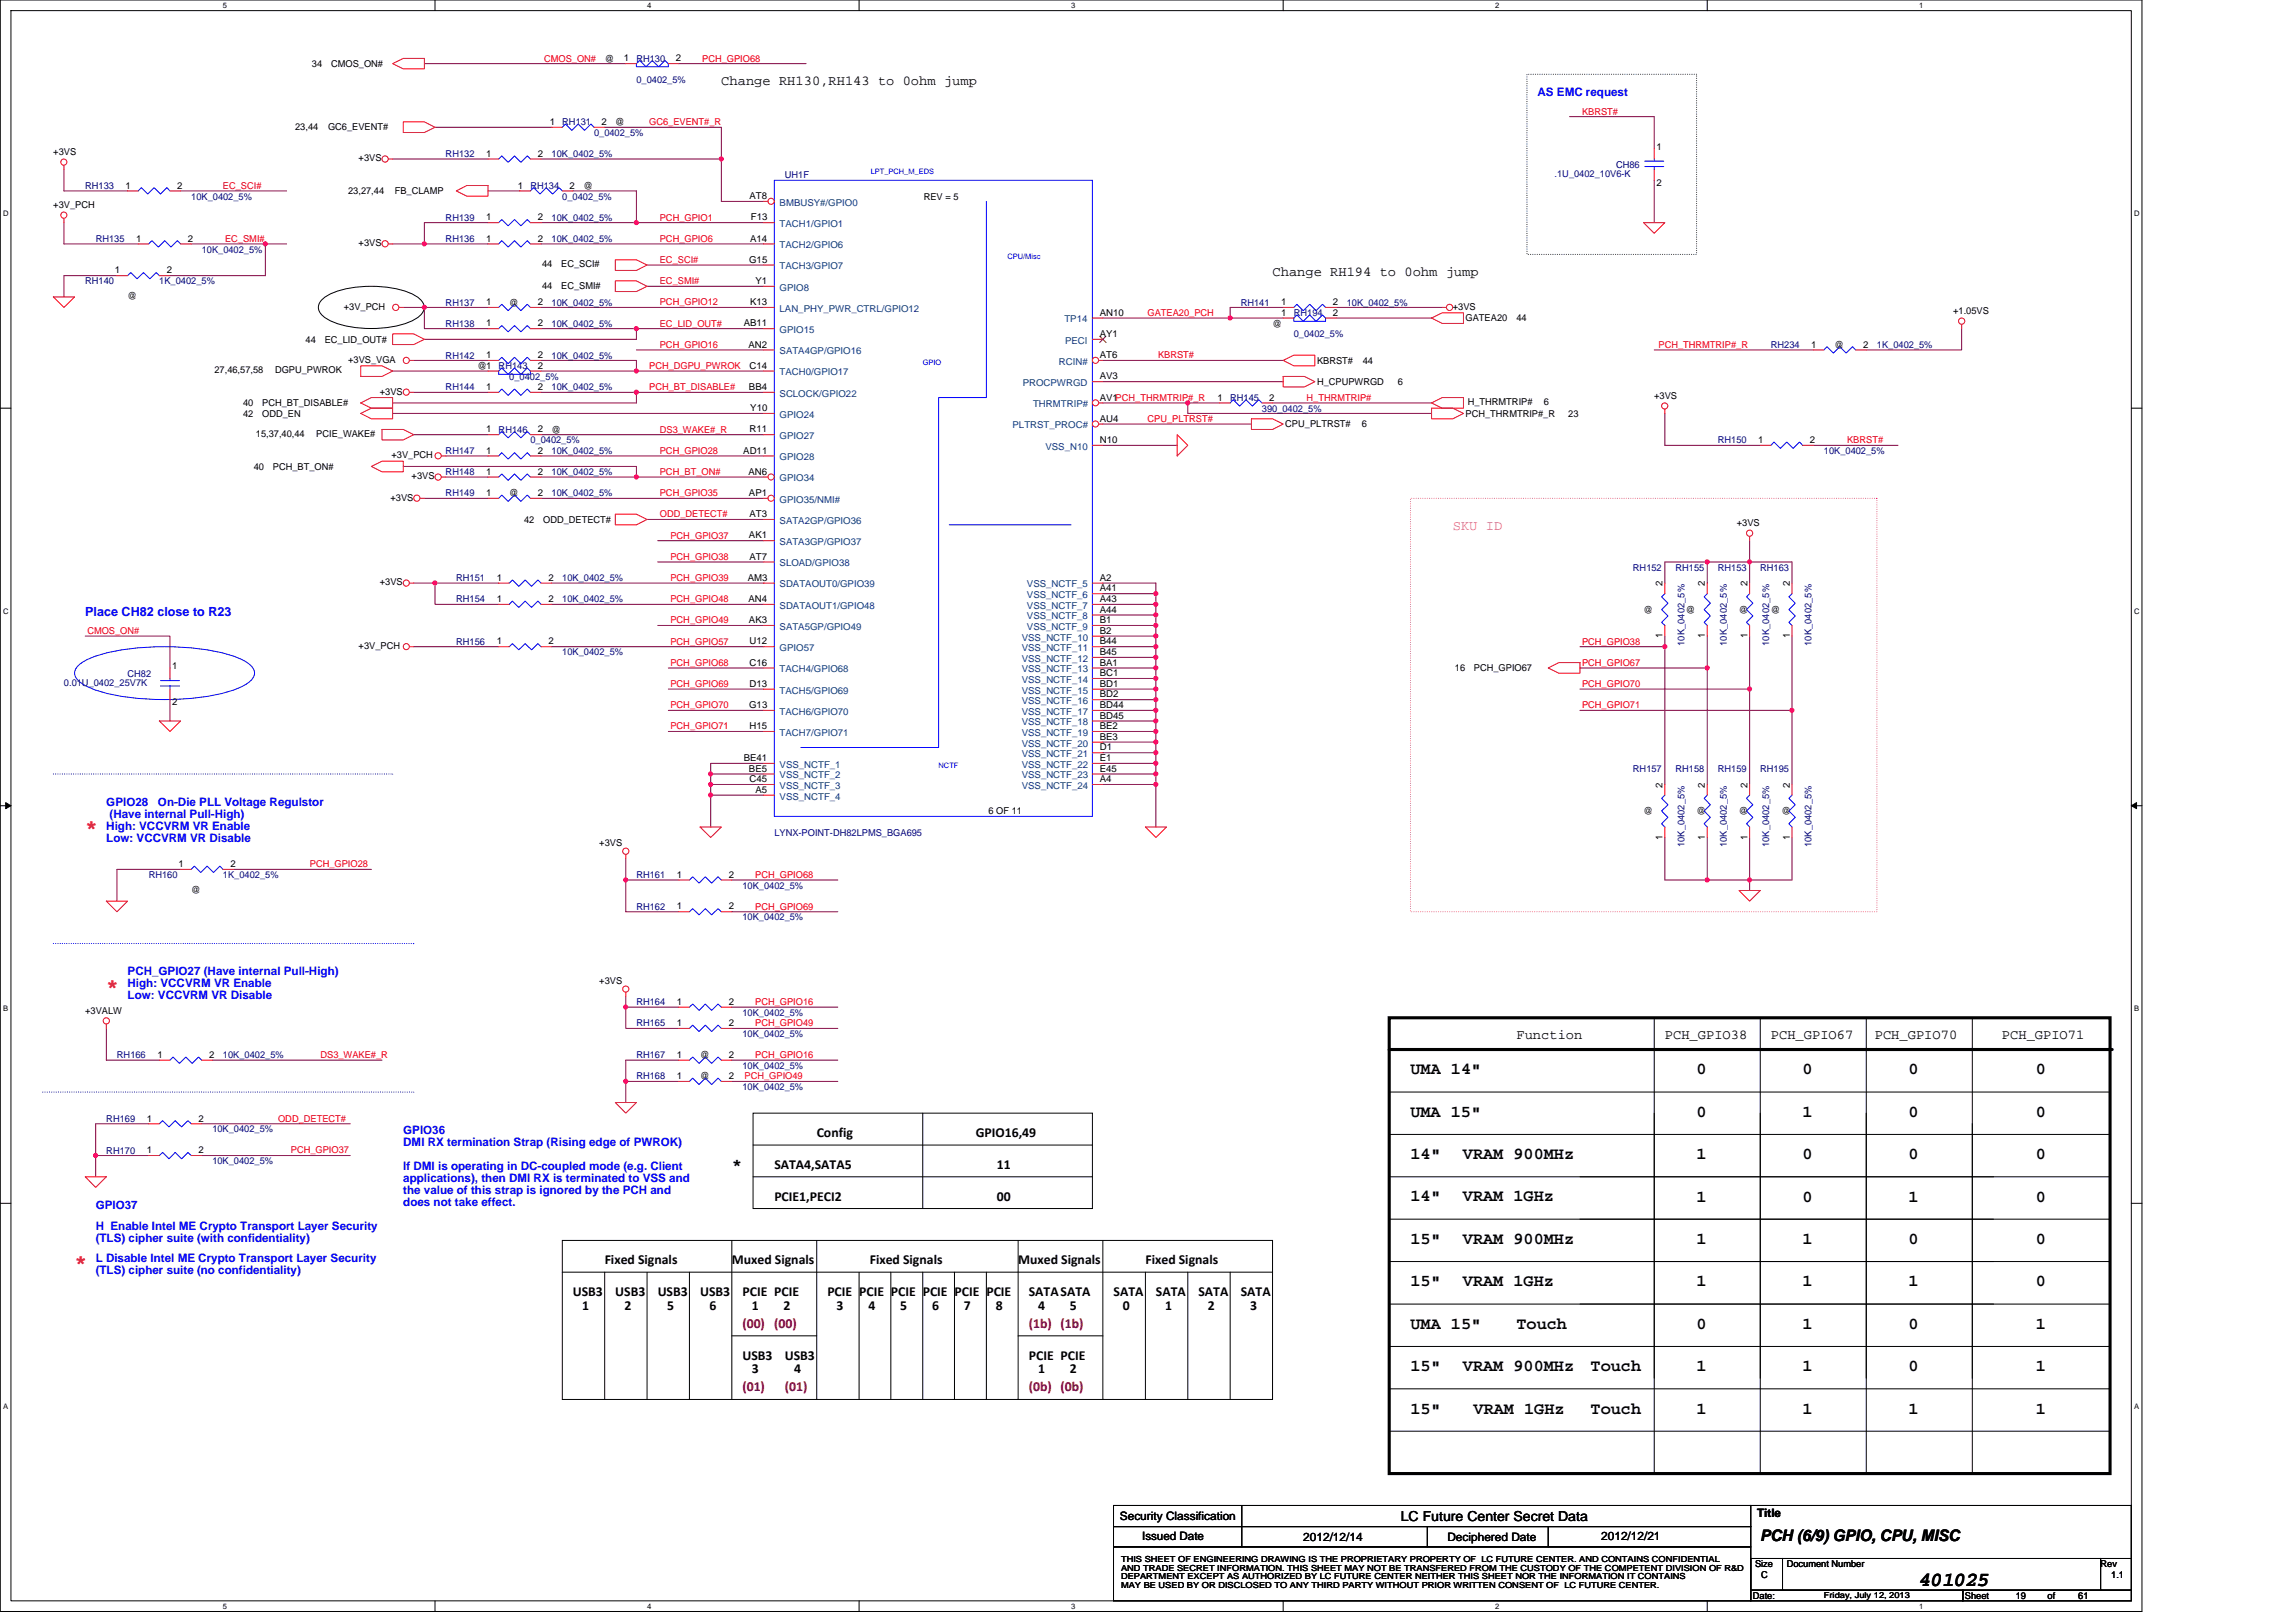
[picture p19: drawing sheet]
<svg xmlns="http://www.w3.org/2000/svg" width="297mm" height="210mm" viewBox="0 0 297 210" stroke-linecap="round" stroke-linejoin="round" font-family="sans-serif">
<defs><g id="words">
<g font-size="2.7" fill="#f00">
<text x="11" y="107.9">*</text>
<text x="13.8" y="128.5">*</text>
<text x="9.6" y="164.1">*</text>
</g>
<text font-size="2.6" x="248.3" y="205.2">401025</text>
<g font-size="2.2">
<text x="182.5" y="139">UMA 14&quot;</text>
<text x="219.5" y="139">0</text>
<text x="233.2" y="139">0</text>
<text x="246.9" y="139">0</text>
<text x="263.4" y="139">0</text>
<text x="182.5" y="144.5">UMA 15&quot;</text>
<text x="182.5" y="150">14&quot;</text>
<text x="189.3" y="150">VRAM 900MHz</text>
<text x="219.5" y="150">1</text>
<text x="219.5" y="144.5">0</text>
<text x="233.2" y="144.5">1</text>
<text x="233.2" y="150">0</text>
<text x="246.9" y="150">0</text>
<text x="246.9" y="144.5">0</text>
<text x="263.4" y="144.5">0</text>
<text x="263.4" y="150">0</text>
<text x="94.7" y="151.3">*</text>
<text x="182.5" y="155.4">14&quot;</text>
<text x="189.3" y="155.4">VRAM 1GHz</text>
<text x="219.5" y="155.4">1</text>
<text x="233.2" y="155.4">0</text>
<text x="246.9" y="155.4">1</text>
<text x="263.4" y="155.4">0</text>
<text x="182.5" y="160.9">15&quot;</text>
<text x="189.3" y="160.9">VRAM 900MHz</text>
<text x="219.5" y="160.9">1</text>
<text x="233.2" y="160.9">1</text>
<text x="246.9" y="160.9">0</text>
<text x="263.4" y="160.9">0</text>
<text x="182.5" y="166.4">15&quot;</text>
<text x="189.3" y="166.4">VRAM 1GHz</text>
<text x="219.5" y="166.4">1</text>
<text x="233.2" y="166.4">1</text>
<text x="246.9" y="166.4">1</text>
<text x="263.4" y="166.4">0</text>
<text x="182.5" y="171.9">UMA 15&quot;</text>
<text x="196.2" y="171.9">Touch</text>
<text x="219.5" y="171.9">0</text>
<text x="233.2" y="171.9">1</text>
<text x="246.9" y="171.9">0</text>
<text x="263.4" y="171.9">1</text>
<text x="182.5" y="177.4">15&quot;</text>
<text x="189.3" y="177.4">VRAM 900MHz</text>
<text x="205.8" y="177.4">Touch</text>
<text x="219.5" y="177.4">1</text>
<text x="233.2" y="177.4">1</text>
<text x="246.9" y="177.4">0</text>
<text x="263.4" y="177.4">1</text>
<text x="182.5" y="182.9">15&quot;</text>
<text x="190.6" y="182.9">VRAM 1GHz</text>
<text x="205.8" y="182.9">Touch</text>
<text x="219.5" y="182.9">1</text>
<text x="233.2" y="182.9">1</text>
<text x="246.9" y="182.9">1</text>
<text x="263.4" y="182.9">1</text>
</g>
<text font-size="2.1" x="227.7" y="199.4">PCH (6/9) GPIO, CPU, MISC</text>
<g font-size="1.8">
<text x="93.3" y="11">Change RH130,RH143 to 0ohm jump</text>
<text x="164.6" y="35.7">Change RH194 to 0ohm jump</text>
<text x="196.2" y="134.5">Function</text>
<text x="215.4" y="134.5">PCH_GPIO38</text>
<text x="229.1" y="134.5">PCH_GPIO67</text>
<text x="242.5" y="134.5">PCH_GPIO70</text>
<text x="259" y="134.5">PCH_GPIO71</text>
<text x="105.7" y="147.1">Config</text>
<text x="126.2" y="147.1">GPIO16,49</text>
<text x="100.2" y="155.3">PCIE1,PECI2</text>
<text x="100.2" y="151.2">SATA4,SATA5</text>
<text x="129" y="151.2">11</text>
<text x="129" y="155.3">00</text>
<text x="74.1" y="167.7">USB3</text>
<text x="78.2" y="163.6">Fixed Signals</text>
<text x="79.6" y="167.7">USB3</text>
<text x="85.1" y="167.7">USB3</text>
<text x="90.6" y="167.7">USB3</text>
<text x="94.7" y="163.6">Muxed Signals</text>
<text x="96" y="167.7">PCIE PCIE</text>
<text x="107" y="167.7">PCIE</text>
<text x="111.1" y="167.7">PCIE</text>
<text x="112.5" y="163.6">Fixed Signals</text>
<text x="115.3" y="167.7">PCIE</text>
<text x="119.4" y="167.7">PCIE</text>
<text x="123.5" y="167.7">PCIE</text>
<text x="127.6" y="167.7">PCIE</text>
<text x="131.7" y="163.6">Muxed Signals</text>
<text x="133.1" y="167.7">SATASATA</text>
<text x="144.1" y="167.7">SATA</text>
<text x="148.2" y="163.6">Fixed Signals</text>
<text x="149.5" y="167.7">SATA</text>
<text x="155" y="167.7">SATA</text>
<text x="160.5" y="167.7">SATA</text>
<text x="75.3" y="169.4">1</text>
<text x="80.8" y="169.4">2</text>
<text x="86.3" y="169.4">5</text>
<text x="91.8" y="169.4">6</text>
<text x="97.3" y="169.4">1</text>
<text x="101.4" y="169.4">2</text>
<text x="108.2" y="169.4">3</text>
<text x="112.3" y="169.4">4</text>
<text x="116.5" y="169.4">5</text>
<text x="120.6" y="169.4">6</text>
<text x="124.7" y="169.4">7</text>
<text x="128.8" y="169.4">8</text>
<text x="134.3" y="169.4">4</text>
<text x="138.4" y="169.4">5</text>
<text x="145.3" y="169.4">0</text>
<text x="150.7" y="169.4">1</text>
<text x="156.3" y="169.4">2</text>
<text x="161.7" y="169.4">3</text>
<text x="96" y="175.9">USB3</text>
<text x="97.3" y="177.7">3</text>
<text x="101.5" y="175.9">USB3</text>
<text x="102.7" y="177.7">4</text>
<text x="133.1" y="175.9">PCIE PCIE</text>
<text x="134.3" y="177.7">1</text>
<text x="138.4" y="177.7">2</text>
<text x="181.2" y="196.8">LC Future Center Secret Data</text>
</g>
<text font-size="1.8" fill="#f0f" x="188" y="68.6">SKU ID</text>
<g font-size="1.8" fill="#800000">
<text x="96.1" y="171.8">(00) (00)</text>
<text x="133.1" y="171.8">(1b) (1b)</text>
<text x="96" y="180">(01)</text>
<text x="101.5" y="180">(01)</text>
<text x="133.1" y="180">(0b) (0b)</text>
</g>
<text font-size="1.6" fill="#00f" x="11" y="79.7">Place CH82 close to R23</text>
<g font-size="1.5" fill="#00f">
<text x="198.9" y="12.4">AS EMC request</text>
<text x="13.8" y="104.2">GPIO28</text>
<text x="13.8" y="107.3">High: VCCVRM VR Enable</text>
<text x="14.2" y="105.8">(Have internal Pull-High)</text>
<text x="20.4" y="104.2">On-Die PLL Voltage Regulstor</text>
<text x="13.8" y="108.9">Low: VCCVRM VR Disable</text>
<text x="16.5" y="126.2">PCH_GPIO27 (Have internal Pull-High)</text>
<text x="16.5" y="127.7">High: VCCVRM VR Enable</text>
<text x="16.5" y="129.3">Low: VCCVRM VR Disable</text>
<text x="52.2" y="146.8">GPIO36</text>
<text x="52.2" y="148.3">DMI RX termination Strap (Rising edge of PWROK)</text>
<text x="52.2" y="151.4">If DMI is operating in DC-coupled mode (e.g. Client</text>
<text x="52.2" y="152.9">applications), then DMI RX is terminated to VSS and</text>
<text x="52.2" y="154.5">the value of this strap is ignored by the PCH and</text>
<text x="12.4" y="159.1">H Enable Intel ME Crypto Transport Layer Security</text>
<text x="12.4" y="160.7">(TLS) cipher suite (with confidentiality)</text>
<text x="12.4" y="156.4">GPIO37</text>
<text x="52.2" y="156">does not take effect.</text>
<text x="12.4" y="163.2">L Disable Intel ME Crypto Transport Layer Security</text>
<text x="12.4" y="164.8">(TLS) cipher suite (no confidentiality)</text>
</g>
<g font-size="1.5">
<text x="144.9" y="196.7">Security Classification</text>
<text x="227.3" y="196.3">Title</text>
<text x="147.8" y="199.3">Issued Date</text>
<text x="168.6" y="199.4">2012/12/14</text>
<text x="187.3" y="199.4">Deciphered Date</text>
<text x="207.2" y="199.3">2012/12/21</text>
</g>
<g font-size="1.2">
<text x="40.4" y="8.7">34</text>
<text x="42.8" y="8.7">CMOS_ON#</text>
<text x="78.2" y="8">@</text>
<text x="80.7" y="7.9">1</text>
<text x="87.4" y="7.9">2</text>
<text x="38.2" y="16.8">23,44</text>
<text x="42.4" y="16.8">GC6_EVENT#</text>
<text x="71.1" y="16.2">1</text>
<text x="77.8" y="16.2">2</text>
<text x="79.6" y="16.2">@</text>
<text x="6.9" y="20">+3VS</text>
<text x="46.4" y="20.9">+3VS</text>
<text x="62.9" y="20.3">1</text>
<text x="69.6" y="20.3">2</text>
<text x="214.3" y="19.3">1</text>
<text x="6.9" y="26.9">+3V_PCH</text>
<text x="16.3" y="24.4">1</text>
<text x="22.9" y="24.4">2</text>
<text x="45" y="25.1">23,27,44</text>
<text x="51.1" y="25.1">FB_CLAMP</text>
<text x="62.9" y="28.5">1</text>
<text x="67" y="24.4">1</text>
<text x="69.6" y="28.5">2</text>
<text x="73.7" y="24.4">2</text>
<text x="75.5" y="24.4">@</text>
<text x="97" y="25.8">AT8</text>
<text x="97.1" y="28.5">F13</text>
<text x="119.5" y="25.8">REV = 5</text>
<text x="214.3" y="24">2</text>
<text x="14.9" y="35.4">1</text>
<text x="17.6" y="31.3">1</text>
<text x="21.6" y="35.4">2</text>
<text x="24.3" y="31.3">2</text>
<text x="46.4" y="31.9">+3VS</text>
<text x="62.9" y="31.3">1</text>
<text x="69.6" y="31.3">2</text>
<text x="70.1" y="34.6">44</text>
<text x="72.6" y="34.6">EC_SCI#</text>
<text x="96.9" y="34">G15</text>
<text x="97" y="31.3">A14</text>
<text x="16.5" y="38.7">@</text>
<text x="44.5" y="40.1">+3V_PCH</text>
<text x="62.9" y="39.5">1</text>
<text x="65.9" y="39.5">@</text>
<text x="69.6" y="39.5">2</text>
<text x="70.1" y="37.3">44</text>
<text x="72.6" y="37.3">EC_SMI#</text>
<text x="97" y="39.5">K13</text>
<text x="97.7" y="36.7">Y1</text>
<text x="142.3" y="40.9">AN10</text>
<text x="165.8" y="39.5">1</text>
<text x="165.8" y="40.9">1</text>
<text x="172.4" y="39.5">2</text>
<text x="172.4" y="40.9">2</text>
<text x="188" y="40.1">+3VS</text>
<text x="189.6" y="41.6">GATEA20</text>
<text x="196.2" y="41.6">44</text>
<text x="252.7" y="40.6">+1.05VS</text>
<text x="39.5" y="44.3">44</text>
<text x="42" y="44.3">EC_LID_OUT#</text>
<text x="45" y="46.9">+3VS_VGA</text>
<text x="61.8" y="47.8">@1</text>
<text x="62.9" y="42.2">1</text>
<text x="62.9" y="46.3">1</text>
<text x="69.6" y="47.7">2</text>
<text x="69.6" y="42.2">2</text>
<text x="69.6" y="46.3">2</text>
<text x="96.2" y="42.2">AB11</text>
<text x="96.8" y="45">AN2</text>
<text x="97" y="47.7">C14</text>
<text x="142.3" y="46.3">AT6</text>
<text x="142.3" y="43.6">AY1</text>
<text x="164.6" y="42.3">@</text>
<text x="170.4" y="47.1">KBRST#</text>
<text x="176.3" y="47.1">44</text>
<text x="234.3" y="45">1</text>
<text x="237.3" y="45">@</text>
<text x="241" y="45">2</text>
<text x="27.7" y="48.3">27,46,57,58</text>
<text x="31.5" y="52.6">40</text>
<text x="31.5" y="53.9">42</text>
<text x="33.9" y="52.6">PCH_BT_DISABLE#</text>
<text x="33.9" y="53.9">ODD_EN</text>
<text x="35.6" y="48.3">DGPU_PWROK</text>
<text x="49.1" y="51.1">+3VS</text>
<text x="62.9" y="50.5">1</text>
<text x="69.6" y="50.5">2</text>
<text x="96.9" y="50.5">BB4</text>
<text x="97.1" y="53.2">Y10</text>
<text x="142.3" y="49.1">AV3</text>
<text x="142.3" y="51.8">AV1PCH_THRMTRIP#_R</text>
<text x="157.5" y="51.8">1</text>
<text x="164.2" y="51.8">2</text>
<text x="170.4" y="49.8">H_CPUPWRGD</text>
<text x="180.8" y="49.8">6</text>
<text x="189.6" y="53.9">PCH_THRMTRIP#_R</text>
<text x="189.9" y="52.4">H_THRMTRIP#</text>
<text x="199.7" y="52.4">6</text>
<text x="202.9" y="53.9">23</text>
<text x="214" y="51.6">+3VS</text>
<text x="33.1" y="56.5">15,37,40,44</text>
<text x="40.9" y="56.5">PCIE_WAKE#</text>
<text x="50.6" y="59.3">+3V_PCH</text>
<text x="62.9" y="58.7">1</text>
<text x="62.9" y="55.9">1</text>
<text x="69.6" y="58.7">2</text>
<text x="69.6" y="55.9">2</text>
<text x="71.4" y="56">@</text>
<text x="96.2" y="58.7">AD11</text>
<text x="97" y="55.9">R11</text>
<text x="142.3" y="57.3">N10</text>
<text x="142.3" y="54.6">AU4</text>
<text x="166.3" y="55.3">CPU_PLTRST#</text>
<text x="176.2" y="55.3">6</text>
<text x="227.5" y="57.3">1</text>
<text x="234.2" y="57.3">2</text>
<text x="32.8" y="60.8">40</text>
<text x="35.3" y="60.8">PCH_BT_ON#</text>
<text x="50.5" y="64.8">+3VS</text>
<text x="53.3" y="62">+3VS</text>
<text x="62.9" y="64.2">1</text>
<text x="62.9" y="61.4">1</text>
<text x="65.9" y="64.2">@</text>
<text x="69.6" y="64.2">2</text>
<text x="69.6" y="61.4">2</text>
<text x="96.8" y="61.4">AN6</text>
<text x="96.9" y="64.2">AP1</text>
<text x="67.8" y="67.6">42</text>
<text x="70.3" y="67.6">ODD_DETECT#</text>
<text x="96.9" y="69.7">AK1</text>
<text x="97" y="66.9">AT3</text>
<text x="224.7" y="68.1">+3VS</text>
<text x="49.1" y="75.7">+3VS</text>
<text x="64.3" y="77.9">1</text>
<text x="64.3" y="75.1">1</text>
<text x="70.9" y="77.9">2</text>
<text x="70.9" y="75.1">2</text>
<text x="96.7" y="75.1">AM3</text>
<text x="96.8" y="77.9">AN4</text>
<text x="97" y="72.4">AT7</text>
<text x="142.3" y="75.1">A2</text>
<text x="142.3" y="76.5">A41</text>
<text x="142.3" y="77.9">A43</text>
<text x="215.1" y="75.9" transform="rotate(-90 215.1 75.9)">2</text>
<text x="220.6" y="75.9" transform="rotate(-90 220.6 75.9)">2</text>
<text x="226.1" y="75.9" transform="rotate(-90 226.1 75.9)">2</text>
<text x="231.5" y="75.9" transform="rotate(-90 231.5 75.9)">2</text>
<text x="46.4" y="84">+3V_PCH</text>
<text x="64.3" y="83.4">1</text>
<text x="70.9" y="83.4">2</text>
<text x="96.9" y="80.6">AK3</text>
<text x="97" y="83.4">U12</text>
<text x="142.3" y="82">B2</text>
<text x="142.3" y="83.4">B44</text>
<text x="142.3" y="80.6">B1</text>
<text x="142.3" y="79.3">A44</text>
<text x="212.6" y="79.3">@</text>
<text x="215.1" y="82.6" transform="rotate(-90 215.1 82.6)">1</text>
<text x="218.1" y="79.3">@</text>
<text x="220.6" y="82.6" transform="rotate(-90 220.6 82.6)">1</text>
<text x="225" y="79.3">@</text>
<text x="226.1" y="82.6" transform="rotate(-90 226.1 82.6)">1</text>
<text x="229.1" y="79.3">@</text>
<text x="231.5" y="82.6" transform="rotate(-90 231.5 82.6)">1</text>
<text x="22.3" y="86.6">1</text>
<text x="97" y="86.1">C16</text>
<text x="97" y="88.9">D13</text>
<text x="142.3" y="86.1">BA1</text>
<text x="142.3" y="87.5">BC1</text>
<text x="142.3" y="88.9">BD1</text>
<text x="142.3" y="84.8">B45</text>
<text x="188.2" y="86.8">16</text>
<text x="190.7" y="86.8">PCH_GPIO67</text>
<text x="22.3" y="91.2">2</text>
<text x="96.9" y="91.6">G13</text>
<text x="97" y="94.3">H15</text>
<text x="142.3" y="93">BD45</text>
<text x="142.3" y="90.2">BD2</text>
<text x="142.3" y="91.6">BD44</text>
<text x="142.3" y="95.7">BE3</text>
<text x="142.3" y="94.3">BE2</text>
<text x="96.2" y="98.5">BE41</text>
<text x="96.9" y="99.8">BE5</text>
<text x="97" y="101.2">C45</text>
<text x="142.3" y="101.2">A4</text>
<text x="142.3" y="99.8">E45</text>
<text x="142.3" y="98.5">E1</text>
<text x="142.3" y="97.1">D1</text>
<text x="215.1" y="101.9" transform="rotate(-90 215.1 101.9)">2</text>
<text x="220.6" y="101.9" transform="rotate(-90 220.6 101.9)">2</text>
<text x="226.1" y="101.9" transform="rotate(-90 226.1 101.9)">2</text>
<text x="231.5" y="101.9" transform="rotate(-90 231.5 101.9)">2</text>
<text x="97.7" y="102.6">A5</text>
<text x="127.9" y="105.4">6 OF 11</text>
<text x="212.6" y="105.4">@</text>
<text x="219.5" y="105.4">@</text>
<text x="225" y="105.4">@</text>
<text x="230.5" y="105.4">@</text>
<text x="23.1" y="112.2">1</text>
<text x="29.8" y="112.2">2</text>
<text x="77.5" y="109.5">+3VS</text>
<text x="87.6" y="113.6">1</text>
<text x="94.3" y="113.6">2</text>
<text x="215.1" y="108.6" transform="rotate(-90 215.1 108.6)">1</text>
<text x="220.6" y="108.6" transform="rotate(-90 220.6 108.6)">1</text>
<text x="226.1" y="108.6" transform="rotate(-90 226.1 108.6)">1</text>
<text x="231.5" y="108.6" transform="rotate(-90 231.5 108.6)">1</text>
<text x="24.7" y="115.5">@</text>
<text x="87.6" y="117.7">1</text>
<text x="94.3" y="117.7">2</text>
<text x="11" y="131.1">+3VALW</text>
<text x="77.5" y="127.3">+3VS</text>
<text x="87.6" y="130">1</text>
<text x="94.3" y="130">2</text>
<text x="20.4" y="136.9">1</text>
<text x="27" y="136.9">2</text>
<text x="87.6" y="136.9">1</text>
<text x="87.6" y="132.8">1</text>
<text x="90.6" y="136.9">@</text>
<text x="94.3" y="136.9">2</text>
<text x="94.3" y="132.8">2</text>
<text x="87.6" y="139.6">1</text>
<text x="90.6" y="139.7">@</text>
<text x="94.3" y="139.6">2</text>
<text x="19" y="145.1">1</text>
<text x="19" y="149.2">1</text>
<text x="25.7" y="145.1">2</text>
<text x="25.7" y="149.2">2</text>
<text x="227.1" y="202.8">Size</text>
<text x="231.2" y="202.8">Document Number</text>
<text x="271.8" y="202.8">Rev</text>
<text x="226.8" y="206.9">Date:</text>
<text x="227.9" y="204.1">C</text>
<text x="254.2" y="206.9">Sheet</text>
<text x="260.8" y="206.9">19</text>
<text x="264.9" y="206.9">of</text>
<text x="268.9" y="206.9">61</text>
<text x="273.1" y="204.1">1.1</text>
</g>
<g font-size="1.2" fill="#f00">
<text x="70.4" y="8">CMOS_ON#</text>
<text x="90.8" y="8">PCH_GPIO68</text>
<text x="84" y="16.2">GC6_EVENT#_R</text>
<text x="204.7" y="14.8">KBRST#</text>
<text x="28.8" y="24.4">EC_SCI#</text>
<text x="85.4" y="28.5">PCH_GPIO1</text>
<text x="29.1" y="31.3">EC_SMI#</text>
<text x="85.4" y="31.3">PCH_GPIO6</text>
<text x="85.4" y="34">EC_SCI#</text>
<text x="85.4" y="36.8">EC_SMI#</text>
<text x="85.4" y="39.5">PCH_GPIO12</text>
<text x="148.5" y="40.9">GATEA20_PCH</text>
<text x="84" y="47.7">PCH_DGPU_PWROK</text>
<text x="85.4" y="42.2">EC_LID_OUT#</text>
<text x="85.4" y="45">PCH_GPIO16</text>
<text x="149.8" y="46.4">KBRST#</text>
<text x="214.6" y="45">PCH_THRMTRIP#_R</text>
<text x="84" y="50.5">PCH_BT_DISABLE#</text>
<text x="169" y="51.9">H_THRMTRIP#</text>
<text x="85.4" y="56">DS3_WAKE#_R</text>
<text x="85.4" y="58.7">PCH_GPIO28</text>
<text x="148.5" y="54.6">CPU_PLTRST#</text>
<text x="239" y="57.3">KBRST#</text>
<text x="85.4" y="64.2">PCH_GPIO35</text>
<text x="85.4" y="61.4">PCH_BT_ON#</text>
<text x="85.4" y="66.9">ODD_DETECT#</text>
<text x="86.7" y="69.7">PCH_GPIO37</text>
<text x="86.7" y="72.4">PCH_GPIO38</text>
<text x="86.7" y="77.9">PCH_GPIO48</text>
<text x="86.7" y="75.2">PCH_GPIO39</text>
<text x="11.3" y="82">CMOS_ON#</text>
<text x="86.7" y="80.6">PCH_GPIO49</text>
<text x="86.7" y="83.4">PCH_GPIO57</text>
<text x="204.7" y="83.4">PCH_GPIO38</text>
<text x="86.7" y="86.1">PCH_GPIO68</text>
<text x="86.7" y="88.9">PCH_GPIO69</text>
<text x="204.7" y="88.9">PCH_GPIO70</text>
<text x="204.7" y="86.1">PCH_GPIO67</text>
<text x="86.7" y="91.6">PCH_GPIO70</text>
<text x="86.7" y="94.4">PCH_GPIO71</text>
<text x="204.7" y="91.6">PCH_GPIO71</text>
<text x="40.1" y="112.2">PCH_GPIO28</text>
<text x="97.7" y="113.6">PCH_GPIO68</text>
<text x="97.7" y="117.7">PCH_GPIO69</text>
<text x="97.7" y="130">PCH_GPIO16</text>
<text x="41.5" y="136.9">DS3_WAKE#_R</text>
<text x="97.7" y="136.9">PCH_GPIO16</text>
<text x="97.7" y="132.8">PCH_GPIO49</text>
<text x="96.3" y="139.6">PCH_GPIO49</text>
<text x="36" y="145.1">ODD_DETECT#</text>
<text x="37.6" y="149.2">PCH_GPIO37</text>
</g>
<g font-size="1.2" fill="#000080">
<text x="82.3" y="8">RH130</text>
<text x="82.3" y="10.7">0_0402_5%</text>
<text x="72.7" y="16.2">RH131</text>
<text x="76.9" y="17.6">0_0402_5%</text>
<text x="57.7" y="20.3">RH132</text>
<text x="71.4" y="20.3">10K_0402_5%</text>
<text x="101.5" y="23.1">UH1F</text>
<text x="201.1" y="22.9">.1U_0402_10V6-K</text>
<text x="209.1" y="21.7">CH86</text>
<text x="11" y="24.4">RH133</text>
<text x="24.7" y="25.8">10K_0402_5%</text>
<text x="57.7" y="28.6">RH139</text>
<text x="68.6" y="24.4">RH134</text>
<text x="71.4" y="28.6">10K_0402_5%</text>
<text x="72.7" y="25.8">0_0402_5%</text>
<text x="12.4" y="31.3">RH135</text>
<text x="26.1" y="32.7">10K_0402_5%</text>
<text x="57.7" y="31.3">RH136</text>
<text x="71.4" y="31.3">10K_0402_5%</text>
<text x="11" y="36.8">RH140</text>
<text x="20.6" y="36.8">1K_0402_5%</text>
<text x="57.7" y="39.5">RH137</text>
<text x="71.4" y="39.5">10K_0402_5%</text>
<text x="160.5" y="39.5">RH141</text>
<text x="167.4" y="40.9">RH194</text>
<text x="174.2" y="39.5">10K_0402_5%</text>
<text x="57.7" y="42.3">RH138</text>
<text x="57.7" y="46.4">RH142</text>
<text x="64.5" y="47.8">RH143</text>
<text x="71.4" y="42.3">10K_0402_5%</text>
<text x="71.4" y="46.4">10K_0402_5%</text>
<text x="167.4" y="43.6">0_0402_5%</text>
<text x="229.1" y="45">RH234</text>
<text x="242.8" y="45">1K_0402_5%</text>
<text x="57.7" y="50.5">RH144</text>
<text x="65.9" y="49.1">0_0402_5%</text>
<text x="71.4" y="50.5">10K_0402_5%</text>
<text x="159.1" y="51.9">RH145</text>
<text x="163.3" y="53.3">390_0402_5%</text>
<text x="57.7" y="58.7">RH147</text>
<text x="64.5" y="56">RH146</text>
<text x="68.6" y="57.4">0_0402_5%</text>
<text x="71.4" y="58.7">10K_0402_5%</text>
<text x="222.2" y="57.4">RH150</text>
<text x="236" y="58.7">10K_0402_5%</text>
<text x="57.7" y="64.2">RH149</text>
<text x="57.7" y="61.5">RH148</text>
<text x="71.4" y="64.2">10K_0402_5%</text>
<text x="71.4" y="61.5">10K_0402_5%</text>
<text x="59" y="77.9">RH154</text>
<text x="59" y="75.2">RH151</text>
<text x="72.7" y="77.9">10K_0402_5%</text>
<text x="72.7" y="75.2">10K_0402_5%</text>
<text x="211.3" y="73.8">RH152</text>
<text x="216.8" y="73.8">RH155</text>
<text x="222.2" y="73.8">RH153</text>
<text x="227.7" y="73.8">RH163</text>
<text x="59" y="83.4">RH156</text>
<text x="217.9" y="83.5" transform="rotate(-90 217.9 83.5)">10K_0402_5%</text>
<text x="223.4" y="83.5" transform="rotate(-90 223.4 83.5)">10K_0402_5%</text>
<text x="228.9" y="83.5" transform="rotate(-90 228.9 83.5)">10K_0402_5%</text>
<text x="234.4" y="83.5" transform="rotate(-90 234.4 83.5)">10K_0402_5%</text>
<text x="8.3" y="88.8">0.01U_0402_25V7K</text>
<text x="16.5" y="87.5">CH82</text>
<text x="72.7" y="84.8">10K_0402_5%</text>
<text x="211.3" y="99.9">RH157</text>
<text x="216.8" y="99.9">RH158</text>
<text x="222.2" y="99.9">RH159</text>
<text x="227.7" y="99.9">RH195</text>
<text x="19.2" y="113.6">RH160</text>
<text x="28.8" y="113.6">1K_0402_5%</text>
<text x="82.3" y="113.6">RH161</text>
<text x="100.2" y="108.1">LYNX-POINT-DH82LPMS_BGA695</text>
<text x="217.9" y="109.6" transform="rotate(-90 217.9 109.6)">10K_0402_5%</text>
<text x="223.4" y="109.6" transform="rotate(-90 223.4 109.6)">10K_0402_5%</text>
<text x="228.9" y="109.6" transform="rotate(-90 228.9 109.6)">10K_0402_5%</text>
<text x="234.4" y="109.6" transform="rotate(-90 234.4 109.6)">10K_0402_5%</text>
<text x="82.3" y="117.7">RH162</text>
<text x="96.1" y="119.1">10K_0402_5%</text>
<text x="96.1" y="115">10K_0402_5%</text>
<text x="82.3" y="130">RH164</text>
<text x="96.1" y="131.4">10K_0402_5%</text>
<text x="15.1" y="136.9">RH166</text>
<text x="28.8" y="136.9">10K_0402_5%</text>
<text x="82.3" y="136.9">RH167</text>
<text x="82.3" y="132.8">RH165</text>
<text x="96.1" y="134.2">10K_0402_5%</text>
<text x="82.3" y="139.7">RH168</text>
<text x="96.1" y="138.3">10K_0402_5%</text>
<text x="96.1" y="141">10K_0402_5%</text>
<text x="13.8" y="145.1">RH169</text>
<text x="13.8" y="149.3">RH170</text>
<text x="27.5" y="146.5">10K_0402_5%</text>
<text x="27.5" y="150.6">10K_0402_5%</text>
</g>
<g font-size="1.2" fill="#004080">
<text x="100.9" y="29.4">TACH1/GPIO1</text>
<text x="100.9" y="26.6">BMBUSY#/GPIO0</text>
<text x="100.9" y="34.9">TACH3/GPIO7</text>
<text x="100.9" y="32.1">TACH2/GPIO6</text>
<text x="100.9" y="40.3">LAN_PHY_PWR_CTRL/GPIO12</text>
<text x="100.9" y="37.6">GPIO8</text>
<text x="137.7" y="41.7">TP14</text>
<text x="100.9" y="43.1">GPIO15</text>
<text x="100.9" y="45.8">SATA4GP/GPIO16</text>
<text x="137" y="47.2">RCIN#</text>
<text x="137.8" y="44.5">PECI</text>
<text x="100.9" y="51.3">SCLOCK/GPIO22</text>
<text x="100.9" y="48.6">TACH0/GPIO17</text>
<text x="132.3" y="50">PROCPWRGD</text>
<text x="133.6" y="52.7">THRMTRIP#</text>
<text x="100.9" y="59.6">GPIO28</text>
<text x="100.9" y="56.8">GPIO27</text>
<text x="100.9" y="54.1">GPIO24</text>
<text x="131" y="55.4">PLTRST_PROC#</text>
<text x="135.3" y="58.2">VSS_N10</text>
<text x="100.9" y="65">GPIO35/NMI#</text>
<text x="100.9" y="62.3">GPIO34</text>
<text x="100.9" y="70.5">SATA3GP/GPIO37</text>
<text x="100.9" y="67.8">SATA2GP/GPIO36</text>
<text x="100.9" y="76">SDATAOUT0/GPIO39</text>
<text x="100.9" y="73.3">SLOAD/GPIO38</text>
<text x="132.9" y="76">VSS_NCTF_5</text>
<text x="132.9" y="77.4">VSS_NCTF_6</text>
<text x="100.9" y="78.8">SDATAOUT1/GPIO48</text>
<text x="100.9" y="81.5">SATA5GP/GPIO49</text>
<text x="132.2" y="82.9">VSS_NCTF_10</text>
<text x="132.9" y="81.5">VSS_NCTF_9</text>
<text x="132.9" y="80.1">VSS_NCTF_8</text>
<text x="132.9" y="78.8">VSS_NCTF_7</text>
<text x="100.9" y="87">TACH4/GPIO68</text>
<text x="100.9" y="84.2">GPIO57</text>
<text x="100.9" y="89.7">TACH5/GPIO69</text>
<text x="132.2" y="87">VSS_NCTF_13</text>
<text x="132.2" y="88.3">VSS_NCTF_14</text>
<text x="132.2" y="89.7">VSS_NCTF_15</text>
<text x="132.2" y="85.6">VSS_NCTF_12</text>
<text x="132.2" y="84.2">VSS_NCTF_11</text>
<text x="100.9" y="92.5">TACH6/GPIO70</text>
<text x="100.9" y="95.2">TACH7/GPIO71</text>
<text x="132.2" y="93.9">VSS_NCTF_18</text>
<text x="132.2" y="91.1">VSS_NCTF_16</text>
<text x="132.2" y="92.5">VSS_NCTF_17</text>
<text x="132.2" y="95.2">VSS_NCTF_19</text>
<text x="100.9" y="100.7">VSS_NCTF_2</text>
<text x="100.9" y="99.3">VSS_NCTF_1</text>
<text x="132.2" y="100.7">VSS_NCTF_23</text>
<text x="132.2" y="99.3">VSS_NCTF_22</text>
<text x="132.2" y="98">VSS_NCTF_21</text>
<text x="132.2" y="96.6">VSS_NCTF_20</text>
<text x="100.9" y="103.4">VSS_NCTF_4</text>
<text x="100.9" y="102.1">VSS_NCTF_3</text>
<text x="132.2" y="102.1">VSS_NCTF_24</text>
</g>
<g font-size="1.1">
<text x="145" y="202.1">THIS SHEET OF ENGINEERING DRAWING IS THE PROPRIETARY PROPERTY OF LC FUTURE CENTER. AND CONTAINS CONFIDENTIAL</text>
<text x="145" y="203.2">AND TRADE SECRET INFORMATION. THIS SHEET MAY NOT BE TRANSFERED FROM THE CUSTODY OF THE COMPETENT DIVISION OF R&amp;D</text>
<text x="145" y="204.3">DEPARTMENT EXCEPT AS AUTHORIZED BY LC FUTURE CENTER NEITHER THIS SHEET NOR THE INFORMATION IT CONTAINS</text>
<text x="145" y="205.4">MAY BE USED BY OR DISCLOSED TO ANY THIRD PARTY WITHOUT PRIOR WRITTEN CONSENT OF LC FUTURE CENTER.</text>
<text x="236" y="206.7">Friday, July 12, 2013</text>
</g>
<g font-size="1">
<text x="28.8" y="1">5</text>
<text x="83.7" y="1">4</text>
<text x="138.6" y="1">3</text>
<text x="193.4" y="1">2</text>
<text x="248.3" y="1">1</text>
<text x=".4" y="28">D</text>
<text x="276.1" y="28">D</text>
<text x=".4" y="79.4">C</text>
<text x="276.1" y="79.4">C</text>
<text x=".4" y="130.9">B</text>
<text x="276.1" y="130.9">B</text>
<text x=".4" y="182.3">A</text>
<text x="276.1" y="182.3">A</text>
<text x="28.8" y="208.2">5</text>
<text x="83.7" y="208.2">4</text>
<text x="138.6" y="208.2">3</text>
<text x="193.4" y="208.2">2</text>
<text x="248.3" y="208.2">1</text>
</g>
<g font-size="1" fill="#00f">
<text x="112.6" y="22.5">LPT_PCH_M_EDS</text>
<text x="130.3" y="33.5">CPU/Misc</text>
<text x="119.4" y="47.2">GPIO</text>
<text x="121.4" y="99.3">NCTF</text>
</g>
</g></defs>
<path d="M0 0h277.1v208.5h-277.1zM1.4 1.4h274.3v205.7h-274.3z" fill="none" stroke="#000" stroke-width=".13"/>
<g fill="#fff">
<path d="M28.8 .1h.6v1.1h-.6z"/>
<path d="M28.8 207.3h.6v1.1h-.6z"/>
</g>
<path d="M56.3 0v1.4M56.3 207.1v1.4" fill="none" stroke="#000" stroke-width=".13"/>
<g fill="#fff">
<path d="M83.7 .1h.6v1.1h-.6z"/>
<path d="M83.7 207.3h.6v1.1h-.6z"/>
</g>
<path d="M111.1 0v1.4M111.1 207.1v1.4" fill="none" stroke="#000" stroke-width=".13"/>
<g fill="#fff">
<path d="M138.6 .1h.5v1.1h-.5z"/>
<path d="M138.6 207.3h.5v1.1h-.5z"/>
</g>
<path d="M166 0v1.4M166 207.1v1.4" fill="none" stroke="#000" stroke-width=".13"/>
<g fill="#fff">
<path d="M193.4 .1h.6v1.1h-.6z"/>
<path d="M193.4 207.3h.6v1.1h-.6z"/>
</g>
<path d="M220.9 0v1.4M220.9 207.1v1.4" fill="none" stroke="#000" stroke-width=".13"/>
<g fill="#fff">
<path d="M248.3 .1h.6v1.1h-.6z"/>
<path d="M248.3 207.3h.6v1.1h-.6z"/>
<path d="M.4 27.1h.7v1.1h-.7z"/>
<path d="M276.1 27.1h.7v1.1h-.7z"/>
<path d="M.4 78.5h.7v1.1h-.7z"/>
<path d="M276.1 78.5h.7v1.1h-.7z"/>
</g>
<path d="M0 52.8h1.4M275.7 52.8h1.4" fill="none" stroke="#000" stroke-width=".13"/>
<g fill="#fff">
<path d="M.4 130h.7v1.1h-.7z"/>
<path d="M276.1 130h.7v1.1h-.7z"/>
</g>
<path d="M0 104.2h1.4M275.7 104.2h1.4" fill="none" stroke="#000" stroke-width=".13"/>
<path d="M.7 103.8l.7 .4-.7 .4zM275.7 104.2l.7-.4v.8z" fill="#000" stroke="#000" stroke-width=".13"/>
<g fill="#fff">
<path d="M.4 181.4h.7v1.1h-.7z"/>
<path d="M276.1 181.4h.7v1.1h-.7z"/>
</g>
<g fill="none" stroke="#000" stroke-width=".13">
<path d="M41.6 38.8a8.4 8.4 0 0 1 5.2-1.7 12.8 12.8 0 0 1 7.1 1.3 1.49 1.49 0 0 1 1 1.4 1.49 1.49 0 0 1-1 1.3 12 12 0 0 1-7.1 1.4 8.4 8.4 0 0 1-5.2-1.8 1.28 1.28 0 0 1 0-1.9zM214 131.7v46.6M227.7 131.7v46.6M241.4 131.7v46.6M255.2 131.7v46.6M0 155.7h1.4M97.4 144h43.9v12.4h-43.9zM97.4 148.1h43.9M97.4 152.3h43.9M119.4 144v12.4M179.7 157.7h78.2M179.7 152.3h78.2"/>
<path d="M179.7 141.3h93.3M179.7 146.8h93.3M204.4 157.7h68.6M204.4 152.3h68.6M214 144v46.6M227.7 144v46.6M241.4 144v46.6M255.2 145.4v45.2M275.7 155.7h1.4M72.7 160.5h91.9v20.6h-91.9zM72.7 164.6h91.9M78.2 164.6v16.5"/>
<path d="M83.7 164.6v16.5M89.2 164.6v16.5M94.7 160.5v20.6M94.7 172.8h11M105.7 160.5v20.6M111.1 164.6v16.5M115.2 164.6v16.5M119.4 164.6v16.5M123.5 164.6v16.5M127.6 164.6v16.5M131.7 160.5v20.6M131.7 172.8h11"/>
<path d="M142.7 160.5v20.6M148.2 164.6v16.5M153.7 164.6v16.5M159.1 164.6v16.5M179.7 168.7h78.2M179.7 163.2h78.2M179.7 179.7h93.3M179.7 174.2h93.3M204.4 168.7h68.6M204.4 163.2h68.6M144.1 194.8h82.4v2.7h-82.4zM144.1 197.5h82.4v2.6h-82.4z"/>
<path d="M160.7 194.8v5.3M179.7 185.2h93.3M184.7 197.5v2.6M200.3 197.5v2.6M226.4 194.8h49.3v6.8M144.1 200.1h82.4v7h-82.4zM226.5 201.6h4.1v4.1h-4.1zM226.5 205.7h27.4v1.4h-27.4zM230.6 201.6h41.2v4.1h-41.2zM253.9 205.7h21.8v1.4h-21.8zM271.8 201.6h3.9v4.1h-3.9z"/>
</g>
<path d="M6.9 100.1h43.9M50.8 100.1h.1M6.9 122.1h46.6M53.5 122.1h.1M5.5 141.3h48M53.5 141.3h.1" fill="none" stroke="#00f" stroke-width=".13" stroke-dasharray="0 .3"/>
<path d="M182.5 64.5h60.3v53.5h-60.3z" fill="none" stroke="#f0f" stroke-width=".13" stroke-dasharray="0 .3"/>
<path d="M179.7 131.7h93.3v58.9h-93.3zM179.7 135.8h93.6" fill="none" stroke="#000" stroke-width=".4"/>
<g fill="none" stroke="#00f" stroke-width=".13">
<path d="M72.7 16.5l.4-.5 .9 .9 .8-.9 .8 .9 .9-.9 .4 .5M82.3 8.2l.5-.4 .8 .8 .8-.8 .8 .8 .8-.8 .5 .4v.4h-4.2zM16.5 35.7l.4-.4 .8 .8 .9-.8 .8 .8 .8-.8 .4 .4M17.9 24.7l.4-.4 .8 .8 .8-.8 .9 .8 .8-.8 .4 .4M19.2 31.6l.5-.5 .8 .9 .8-.9 .8 .9 .8-.9 .5 .5M64.5 39.8l.4-.4 .8 .8 .9-.8 .8 .8 .8-.8 .4 .4M64.5 20.6l.4-.4 .8 .8 .9-.8 .8 .8 .8-.8 .4 .4M64.5 31.6l.4-.5 .8 .9 .9-.9 .8 .9 .8-.9 .4 .5M64.5 28.8l.4-.4 .8 .8 .9-.8 .8 .8 .8-.8 .4 .4M68.6 24.7l.4-.4 .9 .8 .8-.8 .8 .8 .8-.8 .4 .4M100.2 23.3h41.1v82.3h-41.1zM127.6 26.1v25.3h-6.2v45.3h-17.8"/>
<path d="M167.4 39.8l.4-.4 .8 .8 .8-.8 .9 .8 .8-.8 .4 .4M212.8 21.5h2.4M212.8 20.8h2.4M214 20.6v.2M214 21.5v.4M64.5 59l.4-.4 .8 .8 .9-.8 .8 .8 .8-.8 .4 .4M64.5 48l.4-.4 .8 .8 .9-.8 .8 .8 .8-.8 .4 .4v.4h-4.1zM64.5 56.2l.4-.4 .8 .8 .9-.8 .8 .8 .8-.8 .4 .4M64.5 42.5l.4-.4 .8 .8 .9-.8 .8 .8 .8-.8 .4 .4M64.5 46.6l.4-.4 .8 .9 .9-.9 .8 .9 .8-.9 .4 .4M64.5 50.8l.4-.5 .8 .9 .9-.9 .8 .9 .8-.9 .4 .5M159.1 52.1l.5-.4 .8 .8 .8-.8 .8 .8 .9-.8 .4 .4"/>
<path d="M167.8 40.7l.8 .9 .8-.9 .9 .9 .8-.9 .4 .4v.5h-4.1v-.5zM229.1 57.6l.4-.4 .8 .8 .9-.8 .8 .8 .8-.8 .4 .4M236 45.3l.4-.4 .8 .8 .8-.8 .8 .8 .9-.8 .4 .4M64.5 64.5l.4-.4 .8 .8 .9-.8 .8 .8 .8-.8 .4 .4M64.5 61.7l.4-.4 .8 .8 .9-.8 .8 .8 .8-.8 .4 .4M65.9 78.2l.4-.4 .8 .8 .8-.8 .9 .8 .8-.8 .4 .4M65.9 75.4l.4-.4 .8 .9 .8-.9 .9 .9 .8-.9 .4 .4M122.8 67.9h15.8M215.4 76.8l-.4 .4 .8 .8-.8 .9 .8 .8-.8 .8 .4 .4M220.9 76.8l-.4 .4 .8 .8-.8 .9 .8 .8-.8 .8 .4 .4M226.4 76.8l-.4 .4 .8 .8-.8 .9 .8 .8-.8 .8 .4 .4M231.8 76.8l-.4 .4 .9 .8-.9 .9 .9 .8-.9 .8 .4 .4"/>
<path d="M10.1 86.2a10.4 10.4 0 0 1 5.3-2.1 35.1 35.1 0 0 1 14.1 .6 6.9 6.9 0 0 1 3 1.5 1.2 1.2 0 0 1 0 1.8 10.5 10.5 0 0 1-5.3 2 34.7 34.7 0 0 1-14.1-.5 6.9 6.9 0 0 1-3-1.5 1.2 1.2 0 0 1 0-1.8zM20.8 88.8h2.4M20.8 88.1h2.4M22 87.8v.3M22 88.8v.4M65.9 83.7l.4-.4 .8 .8 .8-.8 .9 .8 .8-.8 .4 .4M24.7 112.5l.4-.4 .9 .8 .8-.8 .8 .8 .8-.8 .4 .4M89.2 118l.4-.4 .8 .8 .8-.8 .9 .8 .8-.8 .4 .4M89.2 113.9l.4-.5 .8 .9 .8-.9 .9 .9 .8-.9 .4 .5M215.4 102.9l-.4 .4 .8 .8-.8 .8 .8 .8-.8 .9 .4 .4M220.9 102.9l-.4 .4 .8 .8-.8 .8 .8 .8-.8 .9 .4 .4M226.4 102.9l-.4 .4 .8 .8-.8 .8 .8 .8-.8 .9 .4 .4"/>
<path d="M231.8 102.9l-.4 .4 .9 .8-.9 .8 .9 .8-.9 .9 .4 .4M22 137.2l.4-.4 .8 .8 .8-.8 .9 .8 .8-.8 .4 .4M89.2 137.2l.4-.4 .8 .8 .8-.8 .9 .8 .8-.8 .4 .4M89.2 130.3l.4-.4 .8 .8 .8-.8 .9 .8 .8-.8 .4 .4M89.2 139.9l.4-.4 .8 .8 .8-.8 .9 .8 .8-.8 .4 .4M89.2 133.1l.4-.5 .8 .9 .8-.9 .9 .9 .8-.9 .4 .5M20.6 145.4l.4-.4 .9 .8 .8-.8 .8 .8 .8-.8 .4 .4M20.6 149.5l.4-.4 .9 .8 .8-.8 .8 .8 .8-.8 .4 .4"/>
</g>
<path d="M197.5 9.6h22v23.3h-22z" fill="none" stroke="#008000" stroke-width=".13" stroke-dasharray="0 .3"/>
<g fill="none" stroke="#800040" stroke-width=".13">
<path d="M54.9 8.2h26.1M56.3 16.5h15.1M78.2 16.5h15.1v4.1M87.8 8.2h16.5M203 15.1h11v4.1M8.3 21.9v2.8h8.2M8.3 28.8v2.8h9.6M15.1 35.7h-6.8v2.7M23.4 24.7h13.7M24.7 31.6h9.6v4.1h-12.3M34.3 31.6h2.8M50.8 20.6h12.3"/>
<path d="M50.8 31.6h4.1M52.2 39.8h2.7M54.9 39.8v2.7h8.2M54.9 39.8h8.2M63.1 24.7h4.1M63.1 28.8h-8.2v2.8h8.2M70 31.6h28.8M70 39.8h28.8M70 20.6h23.3M74.1 24.7h8.2v4.1h-12.3M82.3 28.8h16.5M83.7 34.3h15.1"/>
<path d="M83.7 37h15.1M93.3 20.6v5.5h5.5M166 39.8h-6.9v1.3M172.9 39.8h13.7M214 23.3v5.5M50.8 53.5h48M50.8 48h12.3M53.5 46.6h9.6M53.5 50.8h9.6M53.5 56.2h9.6M57.7 59h5.4M70 56.2h28.8"/>
<path d="M70 59h28.8M70 42.5h12.3v1.4h-27.4M70 48h12.3M70 46.6h12.3v1.4M70 50.8h12.3v1.3h-31.5M82.3 42.5h16.5M82.3 45.3h16.5M82.3 48h16.5M82.3 50.8h16.5M142.7 52.1h11M142.7 41.1h16.4M142.7 46.6h23.3"/>
<path d="M142.7 49.4h23.3M142.7 54.9h19.2M142.7 57.6h9.6M153.7 52.1h4.1M153.7 52.1v1.4h31.5M159.1 41.1h6.9M164.6 52.1h20.6M172.9 41.1h12.3M214 45.3h20.6M215.4 53.5v4.1h12.3M234.6 57.6h11M253.8 42.5v2.8h-12.4"/>
<path d="M52.2 60.3h30.1v1.4h16.5M53.5 75.4h2.8M54.9 64.5h8.2M56.3 75.4v2.8h8.2M56.3 75.4h8.2M57.7 61.7h5.4M70 64.5h28.8M70 61.7h12.3M71.4 78.2h27.4M71.4 75.4h27.4M83.7 67.2h15.1M85.1 70h13.7"/>
<path d="M85.1 72.7h13.7M142.7 75.4h6.8v1.4M142.7 78.2h6.8M142.7 76.8h6.8M142.7 79.6h6.8M149.5 76.8v1.4M149.5 79.6v1.3M149.5 78.2v1.4M220.9 72.7v2.7M220.9 72.7h5.5M220.9 72.7h-5.5v2.7M226.4 72.7h5.4v2.7"/>
<path d="M226.4 72.7v2.7M226.4 70v2.7M11 82.3h11v4.1M22 90.5v2.8M53.5 83.7h11M71.4 83.7h27.4M85.1 80.9h13.7M86.5 91.9h12.3M86.5 86.4h12.3M86.5 89.2h12.3M86.5 94.6h12.3M98.8 98.8h-6.9v1.3h6.9"/>
<path d="M142.7 86.4h6.8M142.7 96h6.8M142.7 94.6h6.8M142.7 93.3h6.8M142.7 91.9h6.8M142.7 90.5h6.8M142.7 87.8h6.8M142.7 83.7h6.8M142.7 82.3h6.8M142.7 80.9h6.8M142.7 98.8h6.8M142.7 97.4h6.8"/>
<path d="M142.7 85h6.8M142.7 89.2h6.8M149.5 94.6v1.4M149.5 96v1.4M149.5 91.9v1.4M149.5 89.2v1.3M149.5 85v1.4M149.5 82.3v1.4M149.5 93.3v1.3M149.5 80.9v1.4M149.5 86.4v1.4M149.5 90.5v1.4"/>
<path d="M149.5 97.4v2.7M149.5 87.8v1.4M149.5 83.7v1.3M204.4 83.7h11v17.8M204.4 89.2h22M204.4 86.4h16.5M204.4 91.9h27.4M215.4 82.3v1.4M220.9 86.4v15.1M220.9 82.3v4.1M226.4 82.3v19.2M231.8 91.9v9.6"/>
<path d="M231.8 82.3v9.6M23.4 112.5h-8.3v4.1M30.2 112.5h17.8M81 113.9v4.1h6.8M81 111.1v2.8M81 113.9h6.8M91.9 101.5v1.4M91.9 100.1v1.4M91.9 102.9v4.1M91.9 101.5h6.9M91.9 102.9h6.9M94.7 118h13.7"/>
<path d="M94.7 113.9h13.7M142.7 101.5h6.8M142.7 100.1h6.8M149.5 100.1v1.4M149.5 101.5v5.5M215.4 108.4v5.5h5.5M220.9 108.4v5.5M220.9 113.9h5.5M226.4 108.4v5.5M226.4 113.9v1.3M231.8 108.4v5.5h-5.4M13.8 133.1v4.1h6.8"/>
<path d="M27.5 137.2h21.9M81 128.9v1.4M81 139.9v2.7M81 130.3h6.8M81 139.9h6.8M81 130.3v2.8h6.8M87.8 137.2h-6.8v2.7M94.7 130.3h13.7M94.7 137.2h13.7M94.7 139.9h13.7M94.7 133.1h13.7M12.4 149.5v2.8"/>
<path d="M12.4 149.5h6.8M19.2 145.4h-6.8v4.1M26.1 149.5h19.2M26.1 145.4h19.2"/>
</g>
<g fill="#f0f" stroke="#f0f" stroke-width=".13">
<circle cx="80.9" cy="139.9" r=".27"/>
<circle cx="80.9" cy="130.3" r=".27"/>
<circle cx="93.3" cy="20.6" r=".27"/>
<circle cx="54.9" cy="31.5" r=".27"/>
<circle cx="82.3" cy="42.5" r=".27"/>
<circle cx="54.9" cy="39.8" r=".27"/>
<circle cx="82.3" cy="48" r=".27"/>
<circle cx="82.3" cy="50.7" r=".27"/>
<circle cx="56.3" cy="75.4" r=".27"/>
<circle cx="91.9" cy="101.5" r=".27"/>
<circle cx="91.9" cy="102.9" r=".27"/>
<circle cx="159.1" cy="41.1" r=".27"/>
<circle cx="153.7" cy="52.1" r=".27"/>
<circle cx="149.5" cy="86.4" r=".27"/>
<circle cx="149.5" cy="96" r=".27"/>
<circle cx="149.5" cy="94.6" r=".27"/>
<circle cx="149.5" cy="93.3" r=".27"/>
<circle cx="149.5" cy="91.9" r=".27"/>
<circle cx="149.5" cy="90.5" r=".27"/>
<circle cx="149.5" cy="89.1" r=".27"/>
<circle cx="149.5" cy="83.7" r=".27"/>
<circle cx="149.5" cy="82.3" r=".27"/>
<circle cx="149.5" cy="76.8" r=".27"/>
<circle cx="149.5" cy="80.9" r=".27"/>
<circle cx="149.5" cy="101.5" r=".27"/>
<circle cx="149.5" cy="100.1" r=".27"/>
<circle cx="149.5" cy="98.8" r=".27"/>
<circle cx="149.5" cy="97.4" r=".27"/>
<circle cx="149.5" cy="85" r=".27"/>
<circle cx="34.3" cy="31.5" r=".27"/>
<circle cx="149.5" cy="79.6" r=".27"/>
<circle cx="149.5" cy="78.2" r=".27"/>
<circle cx="149.5" cy="87.8" r=".27"/>
<circle cx="80.9" cy="113.8" r=".27"/>
<circle cx="12.4" cy="149.5" r=".27"/>
<circle cx="82.3" cy="28.8" r=".27"/>
<circle cx="91.9" cy="100.1" r=".27"/>
<circle cx="82.3" cy="61.7" r=".27"/>
<circle cx="231.8" cy="91.9" r=".27"/>
<circle cx="226.3" cy="72.7" r=".27"/>
<circle cx="226.3" cy="113.8" r=".27"/>
<circle cx="226.3" cy="89.1" r=".27"/>
<circle cx="220.9" cy="86.4" r=".27"/>
<circle cx="215.4" cy="83.7" r=".27"/>
<circle cx="220.9" cy="113.8" r=".27"/>
<circle cx="220.9" cy="72.7" r=".27"/>
</g>
<g fill="none" stroke="#f00" stroke-width=".13">
<path d="M50.8 8.2l1.4-.6h2.7v1.3h-2.7zM52.2 15.8h2.7l1.4 .7-1.4 .6h-2.7zM71.4 16.5h1.3M76.9 16.5h1.3M81 8.2h1.3M86.5 8.2h1.3M214 19.2v1.4M6.9 38.4h2.7l-1.3 1.4zM8.3 21.4v.5M8.3 28.3v.5M15.1 35.7h1.4M16.5 24.7h1.4"/>
<path d="M17.9 31.6h1.3M20.6 35.7h1.4M22 24.7h1.4M23.4 31.6h1.3M50.2 20.6h.6M50.2 31.6h.6M51.6 39.8h.6M59 24.7l1.4-.7h2.7v1.4h-2.7zM63.1 39.8h1.4M63.1 20.6h1.4M63.1 31.6h1.4M63.1 28.8h1.4"/>
<path d="M67.2 24.7h1.4M68.6 39.8h1.4M68.6 20.6h1.4M68.6 31.6h1.4M68.6 28.8h1.4M72.7 24.7h1.4M79.6 33.6h2.7l1.4 .7-1.4 .7h-2.7zM79.6 36.3h2.7l1.4 .7-1.4 .7h-2.7zM98.8 39.8h1.4M166 39.8h1.4M171.5 39.8h1.4M186.6 39.8h.5"/>
<path d="M212.6 28.8h2.8l-1.4 1.4zM214 21.9v1.4M46.7 52.1l1.3-.7h2.8v1.4h-2.8zM46.7 53.5l1.3-.7h2.8v1.4h-2.8zM46.7 47.3h2.7l1.4 .7-1.4 .7h-2.7zM49.4 55.6h2.8l1.3 .6-1.3 .7h-2.8zM50.8 43.2h2.7l1.4 .7-1.4 .7h-2.7zM53 46.6h.5M53 50.8h.5M57.1 59h.6M63.1 59h1.4M63.1 48h1.4"/>
<path d="M63.1 56.2h1.4M63.1 42.5h1.4M63.1 46.6h1.4M63.1 50.8h1.4M68.6 59h1.4M68.6 48h1.4M68.6 56.2h1.4M68.6 42.5h1.4M68.6 46.6h1.4M68.6 50.8h1.4M98.8 42.5h1.4M141.3 57.6h1.4"/>
<path d="M152.3 56.2l1.4 1.4-1.4 1.4zM157.8 52.1h1.3M161.9 54.2h2.7l1.4 .7-1.4 .7h-2.7zM163.3 52.1h1.3M166 41.1h1.4M166 46.6l1.4-.6h2.7v1.3h-2.7zM166 48.7h2.8l1.3 .7-1.3 .7h-2.8zM171.5 41.1h1.4M185.2 52.8h2.8l1.3 .7-1.3 .7h-2.8zM185.2 41.1l1.4-.6h2.7v1.3h-2.7zM185.2 52.1l1.4-.7h2.7v1.4h-2.7zM215.4 52.9v.6"/>
<path d="M227.7 57.6h1.4M233.2 57.6h1.4M234.6 45.3h1.4M240.1 45.3h1.3M253.8 42v.5M48 60.3l1.4-.6h2.8v1.3h-2.8zM53 75.4h.5M54.4 64.5h.5M57.1 61.7h.6M63.1 64.5h1.4M63.1 61.7h1.4M64.5 78.2h1.4"/>
<path d="M64.5 75.4h1.4M68.6 64.5h1.4M68.6 61.7h1.4M70 78.2h1.4M70 75.4h1.4M79.6 66.5h2.7l1.4 .7-1.4 .7h-2.7zM98.8 78.2h1.4M141.3 75.4h1.4M141.3 79.6h1.4M141.3 76.8h1.4M141.3 78.2h1.4M215.4 75.4v1.4"/>
<path d="M220.9 75.4v1.4M226.4 69.4v.6M226.4 75.4v1.4M231.8 75.4v1.4M20.6 93.3h2.8l-1.4 1.3zM22 86.4v1.4M22 89.2v1.3M53 83.7h.5M64.5 83.7h1.4M70 83.7h1.4M98.8 91.9h1.4M98.8 94.6h1.4"/>
<path d="M98.8 86.4h1.4M98.8 83.7h1.4M141.3 86.4h1.4M141.3 87.8h1.4M141.3 93.3h1.4M141.3 90.5h1.4M141.3 91.9h1.4M141.3 89.2h1.4M141.3 85h1.4M141.3 82.3h1.4M141.3 80.9h1.4M141.3 98.8h1.4"/>
<path d="M141.3 97.4h1.4M141.3 96h1.4M141.3 94.6h1.4M200.3 86.4l1.4-.7h2.7v1.4h-2.7zM215.4 80.9v1.4M220.9 80.9v1.4M226.4 80.9v1.4M231.8 80.9v1.4M13.8 116.6h2.7l-1.4 1.4zM23.4 112.5h1.3M28.8 112.5h1.4M81 110.6v.5"/>
<path d="M87.8 118h1.4M87.8 113.9h1.4M90.6 107h2.7l-1.4 1.4zM93.3 118h1.4M93.3 113.9h1.4M141.3 101.5h1.4M141.3 100.1h1.4M148.2 107h2.7l-1.4 1.4zM215.4 107v1.4M215.4 101.5v1.4M220.9 107v1.4M220.9 101.5v1.4"/>
<path d="M225 115.2h2.7l-1.3 1.4zM226.4 107v1.4M226.4 101.5v1.4M231.8 107v1.4M231.8 101.5v1.4M13.8 132.5v.6M20.6 137.2h1.4M26.1 137.2h1.4M81 128.4v.5M87.8 137.2h1.4M87.8 130.3h1.4M87.8 139.9h1.4"/>
<path d="M87.8 133.1h1.4M93.3 137.2h1.4M93.3 130.3h1.4M93.3 139.9h1.4M93.3 133.1h1.4M11 152.3h2.8l-1.4 1.3zM19.2 145.4h1.4M19.2 149.5h1.4M24.7 145.4h1.4M24.7 149.5h1.4M79.6 142.6h2.7l-1.3 1.4z"/>
<circle cx="8.3" cy="27.8" r=".4"/>
<circle cx="8.3" cy="21" r=".4"/>
<circle cx="49.8" cy="20.6" r=".4"/>
<circle cx="49.8" cy="31.5" r=".4"/>
<circle cx="51.2" cy="39.8" r=".4"/>
<circle cx="187.5" cy="39.8" r=".4"/>
<circle cx="52.6" cy="46.6" r=".4"/>
<circle cx="52.6" cy="50.7" r=".4"/>
<circle cx="56.7" cy="59" r=".4"/>
<circle cx="215.4" cy="52.5" r=".4"/>
<circle cx="253.8" cy="41.5" r=".4"/>
<circle cx="52.6" cy="75.4" r=".4"/>
<circle cx="53.9" cy="64.5" r=".4"/>
<circle cx="56.7" cy="61.7" r=".4"/>
<circle cx="226.4" cy="69" r=".4"/>
<circle cx="52.6" cy="83.7" r=".39"/>
<circle cx="81" cy="110.1" r=".4"/>
<circle cx="13.8" cy="132.1" r=".4"/>
<circle cx="81" cy="128" r=".4"/>
</g>
<circle cx="99.8" cy="64.5" r=".4" fill="#fff" stroke="#f00" stroke-width=".13"/>
<path d="M98.8 59h1.4M98.8 64.5h.6" fill="none" stroke="#f00" stroke-width=".13"/>
<circle cx="99.8" cy="61.7" r=".4" fill="#fff" stroke="#f00" stroke-width=".13"/>
<path d="M98.8 34.3h1.4M98.8 28.8h1.4M98.8 56.2h1.4M98.8 53.5h1.4M98.8 50.8h1.4M98.8 61.7h.6" fill="none" stroke="#f00" stroke-width=".13"/>
<circle cx="141.7" cy="54.9" r=".4" fill="#fff" stroke="#f00" stroke-width=".13"/>
<path d="M142.2 54.9h.5" fill="none" stroke="#f00" stroke-width=".13"/>
<circle cx="141.7" cy="52.1" r=".4" fill="#fff" stroke="#f00" stroke-width=".13"/>
<path d="M141.3 49.4h1.4M142.2 52.1h.5" fill="none" stroke="#f00" stroke-width=".13"/>
<circle cx="141.7" cy="46.6" r=".4" fill="#fff" stroke="#f00" stroke-width=".13"/>
<g fill="none" stroke="#f00" stroke-width=".13">
<path d="M98.8 37h1.4M98.8 31.6h1.4M98.8 48h1.4M98.8 45.3h1.4M141.3 43.9h1.4M142.2 46.6h.5M98.8 70h1.4M98.8 67.2h1.4M98.8 75.4h1.4M98.8 72.7h1.4M98.8 80.9h1.4M98.8 89.2h1.4"/>
<path d="M98.8 98.8h1.4M141.3 83.7h1.4M98.8 102.9h1.4M98.8 101.5h1.4M98.8 100.1h1.4"/>
</g>
<path d="M142.3 43.5l.8 .8M143.1 43.5l-.8 .8" fill="none" stroke="#804000" stroke-width=".13"/>
<circle cx="99.8" cy="26" r=".4" fill="#fff" stroke="#f00" stroke-width=".13"/>
<path d="M98.8 26.1h.6M141.3 41.1h1.4" fill="none" stroke="#f00" stroke-width=".13"/>
<g fill="#f0f" stroke="#f0f" stroke-width=".13">
<circle cx="80.9" cy="139.9" r=".27"/>
<circle cx="80.9" cy="130.3" r=".27"/>
<circle cx="93.3" cy="20.6" r=".27"/>
<circle cx="54.9" cy="31.5" r=".27"/>
<circle cx="82.3" cy="42.5" r=".27"/>
<circle cx="54.9" cy="39.8" r=".27"/>
<circle cx="82.3" cy="48" r=".27"/>
<circle cx="82.3" cy="50.7" r=".27"/>
<circle cx="56.3" cy="75.4" r=".27"/>
<circle cx="91.9" cy="101.5" r=".27"/>
<circle cx="91.9" cy="102.9" r=".27"/>
<circle cx="159.1" cy="41.1" r=".27"/>
<circle cx="153.7" cy="52.1" r=".27"/>
<circle cx="149.5" cy="86.4" r=".27"/>
<circle cx="149.5" cy="96" r=".27"/>
<circle cx="149.5" cy="94.6" r=".27"/>
<circle cx="149.5" cy="93.3" r=".27"/>
<circle cx="149.5" cy="91.9" r=".27"/>
<circle cx="149.5" cy="90.5" r=".27"/>
<circle cx="149.5" cy="89.1" r=".27"/>
<circle cx="149.5" cy="83.7" r=".27"/>
<circle cx="149.5" cy="82.3" r=".27"/>
<circle cx="149.5" cy="76.8" r=".27"/>
<circle cx="149.5" cy="80.9" r=".27"/>
<circle cx="149.5" cy="101.5" r=".27"/>
<circle cx="149.5" cy="100.1" r=".27"/>
<circle cx="149.5" cy="98.8" r=".27"/>
<circle cx="149.5" cy="97.4" r=".27"/>
<circle cx="149.5" cy="85" r=".27"/>
<circle cx="34.3" cy="31.5" r=".27"/>
<circle cx="149.5" cy="79.6" r=".27"/>
<circle cx="149.5" cy="78.2" r=".27"/>
<circle cx="149.5" cy="87.8" r=".27"/>
<circle cx="80.9" cy="113.8" r=".27"/>
<circle cx="12.4" cy="149.5" r=".27"/>
<circle cx="82.3" cy="28.8" r=".27"/>
<circle cx="91.9" cy="100.1" r=".27"/>
<circle cx="82.3" cy="61.7" r=".27"/>
<circle cx="231.8" cy="91.9" r=".27"/>
<circle cx="226.3" cy="72.7" r=".27"/>
<circle cx="226.3" cy="113.8" r=".27"/>
<circle cx="226.3" cy="89.1" r=".27"/>
<circle cx="220.9" cy="86.4" r=".27"/>
<circle cx="215.4" cy="83.7" r=".27"/>
<circle cx="220.9" cy="113.8" r=".27"/>
<circle cx="220.9" cy="72.7" r=".27"/>
</g>
<use href="#words"/>
</svg>
